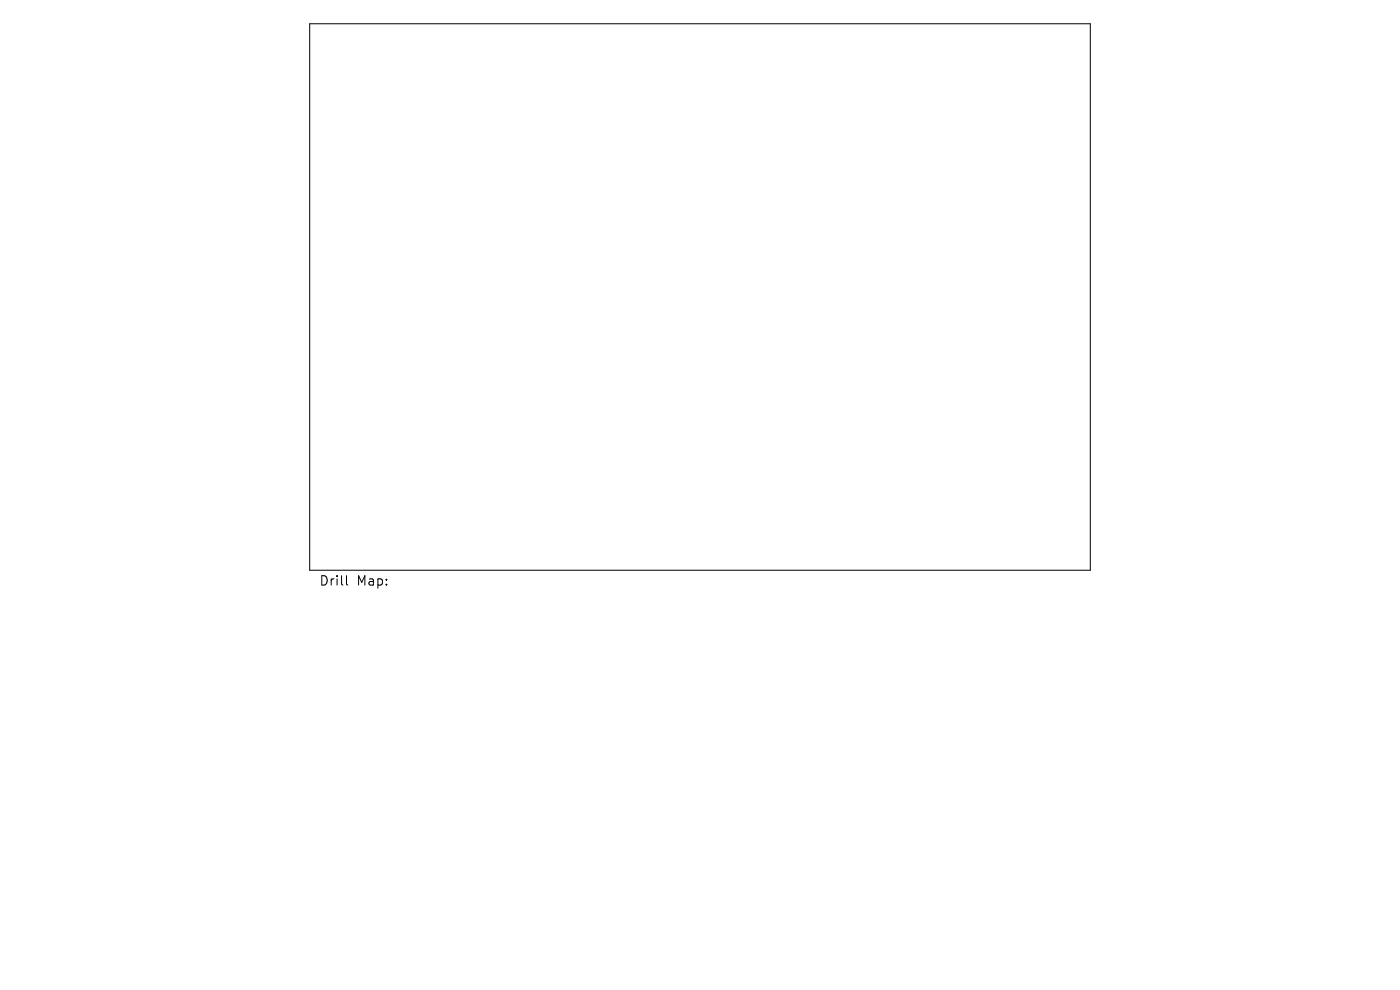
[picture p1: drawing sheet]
<svg xmlns="http://www.w3.org/2000/svg" width="297mm" height="210mm" viewBox="0 0 297 210" stroke-linecap="round" stroke-linejoin="round" font-family="sans-serif">
<defs><g id="words">
<g font-size="2.8">
<text x="67.7" y="124.5">Drill</text>
<text x="75.7" y="124.5">Map:</text>
</g>
</g></defs>
<path d="M65.7 5h165.6v116h-165.6zM73.5 122.1v1.7l.3 .3" fill="none" stroke="#000" stroke-width=".21"/>
<use href="#words"/>
</svg>
